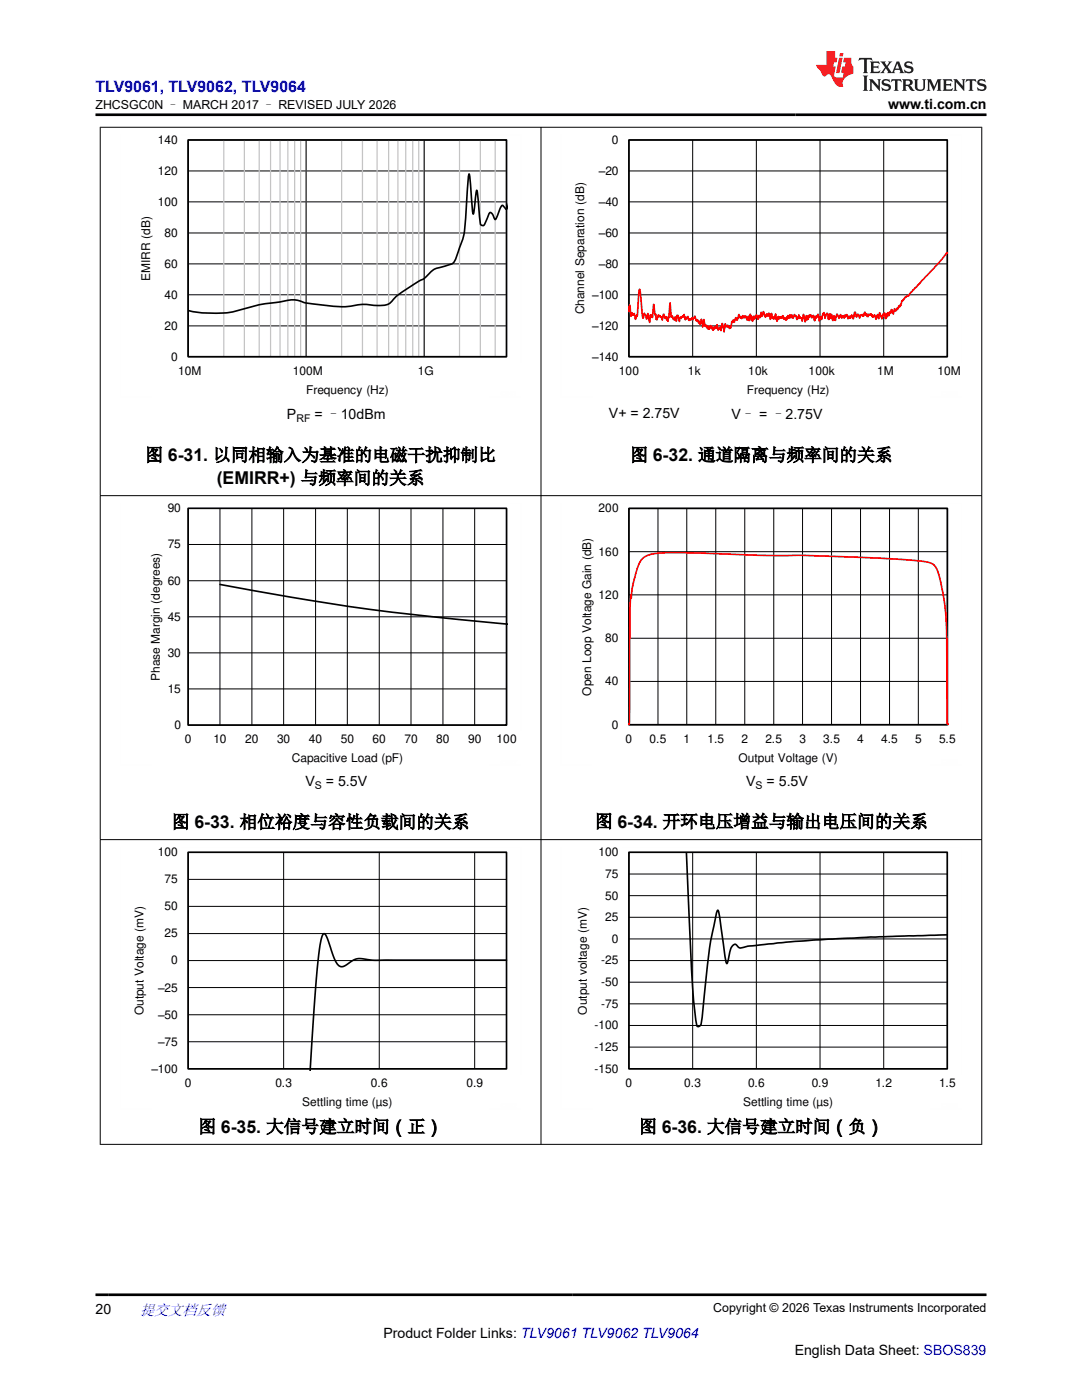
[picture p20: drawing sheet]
<svg xmlns="http://www.w3.org/2000/svg" width="216mm" height="279mm" viewBox="0 0 216 279" stroke-linecap="round" stroke-linejoin="round" font-family="sans-serif">
<defs><g id="words">
<g font-size="3.5">
<text x="29" y="92">图 6-31. 以同相输入为基准的电磁干扰抑制比</text>
<text x="125.8" y="92">图 6-32. 通道隔离与频率间的关系</text>
<text x="43.2" y="96.6">(EMIRR+) 与频率间的关系</text>
<text x="34.3" y="165.2">图 6-33. 相位裕度与容性负载间的关系</text>
<text x="118.7" y="165.2">图 6-34. 开环电压增益与输出电压间的关系</text>
<text x="39.6" y="226.1">图 6-35. 大信号建立时间（正）</text>
<text x="127.5" y="226.1">图 6-36. 大信号建立时间（负）</text>
</g>
<text font-size="3.2" fill="#00f" x="19" y="18.3">TLV9061, TLV9062, TLV9064</text>
<text font-size="3" fill="#00f" x="27.9" y="262.4">提交文档反馈</text>
<g font-size="2.8">
<text x="177.2" y="21.7">www.ti.com.cn</text>
<text x="57.3" y="83.7">P</text>
<text x="62.7" y="83.7">= –10dBm</text>
<text x="121.5" y="83.4">V+ = 2.75V</text>
<text x="146" y="83.7">V– = –2.75V</text>
<text x="60.9" y="156.9">V</text>
<text x="65" y="156.9">= 5.5V</text>
<text x="148.9" y="156.9">V</text>
<text x="153" y="156.9">= 5.5V</text>
<text x="19" y="262.1">20</text>
<text x="76.5" y="266.9">Product Folder Links: TLV9061 TLV9062 TLV9064</text>
<text x="158.6" y="270.3">English Data Sheet: SBOS839</text>
</g>
<g font-size="2.5">
<text x="19.1" y="21.8">ZHCSGC0N – MARCH 2017 – REVISED JULY 2026</text>
<text x="142.3" y="261.8">Copyright © 2026 Texas Instruments Incorporated</text>
</g>
<g font-size="2.4">
<text x="31.5" y="28.7">140</text>
<text x="122.1" y="28.7">0</text>
<text x="31.5" y="34.9">120</text>
<text x="119.5" y="34.9">±20</text>
<text x="31.5" y="41.1">100</text>
<text x="119.5" y="41.1">±40</text>
<text x="32.8" y="47.3">80</text>
<text x="119.5" y="47.3">±60</text>
<text x="32.8" y="53.4">60</text>
<text x="119.5" y="53.5">±80</text>
<text x="30" y="56" transform="rotate(-90 30 56)">EMIRR (dB)</text>
<text x="32.8" y="59.6">40</text>
<text x="118.2" y="59.7">±100</text>
<text x="32.8" y="65.8">20</text>
<text x="116.6" y="62.8" transform="rotate(-90 116.6 62.8)">Channel Separation (dB)</text>
<text x="118.2" y="65.8">±120</text>
<text x="34.2" y="72">0</text>
<text x="35.6" y="74.8">10M</text>
<text x="58.4" y="74.8">100M</text>
<text x="83.4" y="74.8">1G</text>
<text x="118.2" y="72">±140</text>
<text x="123.5" y="74.8">100</text>
<text x="137.3" y="74.8">1k</text>
<text x="149.3" y="74.8">10k</text>
<text x="161.4" y="74.8">100k</text>
<text x="175" y="74.8">1M</text>
<text x="187" y="74.8">10M</text>
<text x="61.1" y="78.6">Frequency (Hz)</text>
<text x="149.1" y="78.6">Frequency (Hz)</text>
<text x="33.5" y="102.2">90</text>
<text x="119.5" y="102.2">200</text>
<text x="33.5" y="109.4">75</text>
<text x="119.5" y="110.9">160</text>
<text x="33.5" y="116.7">60</text>
<text x="119.5" y="119.5">120</text>
<text x="33.5" y="123.9">45</text>
<text x="33.5" y="131.1">30</text>
<text x="120.8" y="128.2">80</text>
<text x="31.9" y="135.9" transform="rotate(-90 31.9 135.9)">Phase Margin (degrees)</text>
<text x="120.8" y="136.8">40</text>
<text x="33.5" y="138.3">15</text>
<text x="117.9" y="138.8" transform="rotate(-90 117.9 138.8)">Open Loop Voltage Gain (dB)</text>
<text x="34.8" y="145.5">0</text>
<text x="36.9" y="148.4">0</text>
<text x="42.6" y="148.4">10</text>
<text x="48.9" y="148.4">20</text>
<text x="55.3" y="148.4">30</text>
<text x="61.6" y="148.4">40</text>
<text x="68" y="148.4">50</text>
<text x="74.3" y="148.4">60</text>
<text x="80.7" y="148.4">70</text>
<text x="87.1" y="148.4">80</text>
<text x="93.4" y="148.4">90</text>
<text x="99.1" y="148.4">100</text>
<text x="122.1" y="145.4">0</text>
<text x="124.8" y="148.3">0</text>
<text x="129.6" y="148.3">0.5</text>
<text x="136.4" y="148.3">1</text>
<text x="141.2" y="148.3">1.5</text>
<text x="147.9" y="148.3">2</text>
<text x="152.7" y="148.3">2.5</text>
<text x="159.5" y="148.3">3</text>
<text x="164.3" y="148.3">3.5</text>
<text x="171" y="148.3">4</text>
<text x="175.8" y="148.3">4.5</text>
<text x="182.6" y="148.3">5</text>
<text x="187.4" y="148.3">5.5</text>
<text x="58.2" y="152.2">Capacitive Load (pF)</text>
<text x="147.4" y="152.1">Output Voltage (V)</text>
<text x="31.5" y="170.9">100</text>
<text x="119.4" y="170.9">100</text>
<text x="32.8" y="176.3">75</text>
<text x="120.8" y="179.5">50</text>
<text x="120.8" y="175.2">75</text>
<text x="32.8" y="181.7">50</text>
<text x="120.8" y="183.8">25</text>
<text x="32.8" y="187.1">25</text>
<text x="122.1" y="188.2">0</text>
<text x="31.5" y="197.9">±25</text>
<text x="34.2" y="192.5">0</text>
<text x="120" y="196.8">-50</text>
<text x="120" y="192.5">-25</text>
<text x="28.6" y="202.6" transform="rotate(-90 28.6 202.6)">Output Voltage (mV)</text>
<text x="31.5" y="203.3">±50</text>
<text x="117.1" y="202.5" transform="rotate(-90 117.1 202.5)">Output voltage (mV)</text>
<text x="120" y="201.1">-75</text>
<text x="31.5" y="208.7">±75</text>
<text x="118.6" y="209.8">-125</text>
<text x="118.6" y="205.5">-100</text>
<text x="30.2" y="214.1">±100</text>
<text x="118.6" y="214.1">-150</text>
<text x="36.9" y="216.9">0</text>
<text x="54.9" y="216.9">0.3</text>
<text x="60.3" y="220.7">Settling time (µs)</text>
<text x="74" y="216.9">0.6</text>
<text x="93.1" y="216.9">0.9</text>
<text x="124.8" y="216.9">0</text>
<text x="136.5" y="216.9">0.3</text>
<text x="148.3" y="220.7">Settling time (µs)</text>
<text x="149.3" y="216.9">0.6</text>
<text x="162" y="216.9">0.9</text>
<text x="174.7" y="216.9">1.2</text>
<text x="187.4" y="216.9">1.5</text>
</g>
<g font-size="2.1">
<text x="59.1" y="84.3">RF</text>
<text x="62.8" y="157.5">S</text>
<text x="150.8" y="157.4">S</text>
</g>
</g></defs>
<g fill="none" stroke="#000" stroke-width=".2">
<path d="M19.9 25.4h176.1M20 25.3v203.1M37.6 34.1h63.5M61.1 27.9v43.3M84.6 27.9v43.3M101.1 27.9h-63.5v43.3h63.5M107.9 25.3v203.1M125.5 27.9h63.5v43.3h-63.5zM125.5 34.1h63.5M138.2 27.9v43.3M150.9 27.9v43.3M163.6 27.9v43.3"/>
<path d="M176.3 27.9v43.3M195.9 25.3v203.1M37.6 58.8h63.5M37.6 52.7h63.5M37.6 46.5h63.5M37.6 40.3h63.5M125.5 58.8h63.5M125.5 52.7h63.5M125.5 46.5h63.5M125.5 40.3h63.5M37.6 65h63.5M125.5 65h63.5"/>
<path d="M19.9 98.9h176.1M37.6 101.5h63.5v43.2h-63.5zM37.6 115.9h63.5M37.6 108.7h63.5M43.9 101.5v43.2M50.3 101.5v43.2M56.6 101.5v43.2M63 101.5v43.2M69.3 101.5v43.2M75.7 101.5v43.2M82 101.5v43.2M88.4 101.5v43.2"/>
<path d="M94.7 101.5v43.2M125.5 101.4h63.5v43.3h-63.5zM125.5 118.7h63.5M125.5 110.1h63.5M131.3 101.4v43.3M137 101.4v43.3M142.8 101.4v43.3M148.6 101.4v43.3M154.4 101.4v43.3M160.1 101.4v43.3M165.9 101.4v43.3M171.7 101.4v43.3"/>
<path d="M177.5 101.4v43.3M183.2 101.4v43.3M37.6 137.5h63.5M37.6 130.3h63.5M37.6 123.1h63.5M125.5 136h63.5M125.5 127.4h63.5M19.9 167.6h176.1M37.6 175.5h63.5M56.6 170.1v43.2M75.7 170.1v43.2M94.7 170.1v43.2"/>
<path d="M101.1 170.1h-63.5v43.2h63.5M125.5 170.1h63.5v43.2h-63.5zM125.5 178.7h63.5M125.5 174.4h63.5M138.2 170.1v43.2M150.9 170.1v43.2M163.6 170.1v43.2M176.3 170.1v43.2M37.6 197.1h63.5M37.6 191.7h63.5M37.6 186.3h63.5M37.6 180.9h63.5"/>
<path d="M125.5 191.7h63.5M125.5 196h63.5M125.5 187.4h63.5M125.5 183.1h63.5M37.6 207.9h63.5M37.6 202.5h63.5M125.5 209h63.5M125.5 204.7h63.5M125.5 200.3h63.5M19.9 228.4h176.1"/>
</g>
<g fill="none" stroke="#c4c4c4" stroke-width=".25">
<path d="M37.5 27.9v43.3M44.7 27.9v43.3M48.8 27.9v43.3M51.7 27.9v43.3M54 27.9v43.3M55.9 27.9v43.3M57.4 27.9v43.3M58.8 27.9v43.3M60 27.9v43.3M61.1 27.9v43.3M68.2 27.9v43.3M72.3 27.9v43.3"/>
<path d="M75.2 27.9v43.3M77.5 27.9v43.3M79.4 27.9v43.3M81 27.9v43.3M82.4 27.9v43.3M83.6 27.9v43.3M84.6 27.9v43.3M91.7 27.9v43.3M95.8 27.9v43.3M98.8 27.9v43.3M101.1 27.9v43.3"/>
</g>
<path d="M37.5 27.9h63.6v43.3h-63.6zM125.5 27.9h63.5v43.3h-63.5zM101.4 41.1a.61 .61 0 0 1-.5 .6l-.7-.7-.4 .6-.9 2.1-.1 .1-.1-.1-.3-.7a.64 .64 0 0 0-.7-.5l-.7 1.6a.78 .78 0 0 1-1 .8 6.5 6.5 0 0 1-.4-2.8l-.4-4.1-.6 4.1-.2 .6-.6-6.6-.2-1.4-.4 4.4a54.9 54.9 0 0 1-.8 8.5l-.5 1.4a12.1 12.1 0 0 1-1.6 3.6l-1.5 .5a5.1 5.1 0 0 0-3.8 2.2l-.4 .3a28.5 28.5 0 0 0-7.1 5.1 10.4 10.4 0 0 1-4.6 0l-1.1 .1a18 18 0 0 1-7.8 0 14.5 14.5 0 0 1-4.9-.9h-1.3l-1.5 .3a38.6 38.6 0 0 0-9.6 2 24.6 24.6 0 0 1-9.2-.2M37.5 101.4h63.6v43.3h-63.6zM43.9 116.6l17.5 3.1a508.3 508.3 0 0 0 40 4.9M125.5 101.5h63.5v43.1h-63.5zM37.5 170.1h63.6v43.2h-63.6zM125.5 170.1h63.5v43.2h-63.5zM137 170l.5 12.4a193.3 193.3 0 0 0 1.6 22.3l.1 .2h.3l.4-.5 .7-6a94.1 94.1 0 0 1 2.4-16.5l.3-.2 .2 .9 1.2 8.3 .3 1.4a2.77 2.77 0 0 0 .5-1.9 1.97 1.97 0 0 1 1.2-2l.4 .4a1.11 1.11 0 0 0 1.6 .2l6.4-.8 7.7-.6 11-.6 15.2-.4M101.1 191.6h-26.8a7.3 7.3 0 0 0-3.6-.1l-1.3 .9a1.38 1.38 0 0 1-1.5 .5 1.38 1.38 0 0 1-1-1.2l-.8-2a10.2 10.2 0 0 0-1.4-3.4 2.57 2.57 0 0 0-.8 2.1l-.8 7.7-1.2 17.5" fill="none" stroke="#000" stroke-width=".33"/>
<g fill="none" stroke="#fefefe" stroke-width=".2" stroke-dasharray=".4 .1" stroke-linecap="butt">
<path d="M24 26.9v52.3M36.3 26.9h67.7M104 26.9v45.5M111.9 26.9v52.3M124.2 26.9h67.7M191.9 26.9v45.5M24 79.2h6.2M97.8 79.2h6.2M111.9 79.2h6.2M185.7 79.2h6.2M24 100.4v52.4M36.3 100.4h67.7"/>
<path d="M104 100.4v45.5M111.9 100.4v52.3M124.2 100.4h67.7M191.9 100.4v45.4M24 152.7h6.2M97.8 152.7h6.2M111.9 152.6h6.2M185.7 152.6h6.2M24 169.1v52.2M36.3 169.1h67.7M104 169.1v45.4M111.9 169.1v52.2"/>
<path d="M124.2 169.1h67.7M191.9 169.1v45.4M24 221.3h6.2M97.8 221.3h6.2M111.9 221.3h6.2M185.7 221.3h6.2"/>
</g>
<path d="M189 50.4l-2.7 3.2-4.8 5-.2 .4-.7 .3-.3 .6-.4 .2-.2 .9-.1-.2-.1 .4-.2-.1v.4l-.2 .3-.1-.3-.3 .6-.2-.5-.2 1.1-.4-.9-.1 .6-.1 .1-.1-.3-.2 .8-.2-.6v.5l-.1-.4-.3 1-.1-.2v.3l-.2-1.2-.2 .6-.1-.3-.1 .5M125.4 62.2l.3-1.3 .2 2.2 .1-.7 .2 .5 .4-.3 .2 1.1 .1-.6 .1 .1 .1-.4 .1 .2 .2-4.2 .2-1.1 .7 5.8 .3-1 .2 .4 .2 .8 .3-1.1 .3 1.7 .2-1.5 .1 .3v-.2l.3 .5 .2-2.7 .5 3 .1-.1 .1 .2 .3-1 .2 .3 .1-.1 .1 .3 .1-.1 .1 .1 .1 .6 .3-1.2 .4 .9v-.4h.2l.1 .6 .1 .1 .1 .2 .1-.8 .1 .1 .2-3 .2 2.8 .1-.1 .1 .2 .1-.2 .1 .5h.1v.2l.1-.1 .1 .1 .2-.6 .1 .8 .2-1.1 .1 .3v-.3l.1 .1 .3 1.2 .1-.8 .1 .1v-.3l.1 .4 .3-.5 .1 .2 .2-.5 .2 1 .2-.5 .2 .3 .2-.4 .2 .8 .2-.4h.1l.1 .2 .2-.4 .2 .4 .4-.7 .2 .9v-.2l.2 .2 .1-.2 .2 .6 .1-.2v.2l.1-.3 .1 .6 .2-1 .3 1.5 .3-1.4 .2 1.2 .1-.1v.2l.1-.2 .1 .4v-.3l.2 .6 .1-.4 .2 .5 .3-.7 .1 .5 .1-.1 .1 .2v-.3l.2 .6 .2-.6 .1 .3 .2-.5 .1 .4 .1-.1 .1-.6 .2 1.1 .3-.4 .1 .2 .1-.5 .1 .8 .2-1.4 .4 1.6M176.1 63l-.1 .6-.5-1.2-.1 1.2-.2-.2-.1-.6-.3 .9-.3-.8-.3 .4v-.3l-.1 .3v-.4l-.1 .2-.2-.5-.1 .2h-.3v.1l-.1-.2-.1 .5v-.2l-.2 .2-.1-.6v.3l-.2-.1-.2-.5-.2 .8v-.2l-.2 .2v-.3l-.1 .2-.3-.1-.2 .6-.2-.7h-.3l-.1 .5-.3-1-.3 1.4-.1-.7-.1 .1-.1-.2-.3 .6-.1-.1-.1 .1-.1-.4-.2 .5-.2-.8-.2 .4-.2-.3-.1 .5-.1-.2v.2l-.1-.1v-.3l-.1 .2-.1-.1-.1 .4-.3-.7-.3 .7-.4-.8-.3 1.3-.1-.3-.1 .2-.1-.9-.2 1-.3-1.3-.1 .8-.3-.8-.1 1.1-.2-1-.2-.3-.4 1-.2-1.1-.1 .3-.1-.1-.3 1.2-.2-.6-.2 .9-.3-1.4v.5l-.2-.2-.2 .5-.1-.4-.2 .9-.2-1.1-.4 .5v-.5l-.1 .2-.1-.2-.2 .4-.1-.4v.5l-.2-.4v.7v-.3l-.1 .4-.2-.8-.2 1.3-.1-1-.1 .2-.2-.8-.2 1.4-.1-.6-.1 .1-.2-.3-.1 .2-.2-.6-.2 .7v-.2l-.2 .4-.2-.8-.1 .1-.2-.3-.3 .7-.2-.6-.2 .5-.2-.6-.2 .7-.2-.5v.5l-.1-.3-.1 .6-.1-.3-.1 .4-.2-.5v.2l-.2-.2v.2l-.2-.6-.2 .5-.1-.2h-.3v.2l-.1-.2v.3l-.2-.4v.4l-.1-.3-.2 .8-.2-1.4-.3 .9-.1-.4-.1 .4-.1-.2-.1 .1-.2-.9-.1 1-.1 .1-.1-1-.2-.2-.1 .6-.3-.4-.3 .6-.4-1.1-.2 .9-.2-.8-.2 1-.1 .1-.1-.5-.2 .2v.6l-.3-.9-.3 .7-.1-.4v.5l-.1-.4-.1 .4-.1-.5-.2 1-.4-1.4-.1 1.2-.1 .1-.2-.9-.1 .7-.1-.2v.2l-.2-.7-.2 .1-.1 .2-.1-.3-.1 .3-.2-.4-.2 .6-.2-.4-.1 .2-.1-.2h-.1v-.4l-.4 1.1-.1-.2-.1 .1-.1-.4-.3 .9-.1-.4v.1l-.2-.1v.5l-.2-.2-.2 1.2-.1-.3-.2 .4-.2-.5-.1 .2-.1-.3v.2l-.1-.1-.1 .2-.2-.6-.2 1.6-.1-.3M162.8 110.9l12 .5 7.2 .4 3.3 .4 .7 .3 .5 .5 .6 1 .5 1.9 .7 3.4 .4 2.9 .2 4.6 .1 17.3v.4l.3 .1M162.8 110.9l-10.6-.1-18.3-.5-3.8 .3-1.1 .3-.7 .5-.8 1.1-.5 1.6-.8 3.1-.2 2.2-.1-.7-.1 .1-.1 4.5-.1 20.6v.6l-.2-.1" fill="none" stroke="#f00" stroke-width=".33"/>
<path d="M171.5 11.6l-.2 .5 .5-.2h.6v.1v2.2l-.2 .4h1l-.2-.4v-2.2v-.1h.5l.6 .2-.2-.5zM173.6 12.3l.2 .4v1.5l-.2 .4h1.9l.1-.6a1.08 1.08 0 0 1-1.3 .2v-.7h.6l.4 .2v-.7l-.4 .2h-.6v-.5l.2-.2a1 1 0 0 1 1 .3l-.1-.5zM175.7 12.3l.9 1.1-1 1.2h.9l-.2-.2 .5-.8 .4 .8-.2 .2h1.6l-.2-.2 .2-.5h.9l.1 .5-.1 .2h.9l-.2-.3-.8-2h-.5l-.9 2.2-.9-1.1 .9-1.1h-.8l.2 .2-.4 .6-.4-.6 .2-.2zM179 12.7l.4 1h-.7zM180.7 12.4a.65 .65 0 0 0-.2 .7 .65 .65 0 0 0 .6 .5l.6 .1 .1 .3a.79 .79 0 0 1-.7 .4 .79 .79 0 0 1-.7-.5l.1 .7 .2-.1a.93 .93 0 0 0 1.1 .1 .93 .93 0 0 0 .4-1 1.46 1.46 0 0 0-1.2-.6l-.1-.3a1.09 1.09 0 0 1 1.2 .2l-.2-.6-.1 .1-.5-.2zM172.2 15.1l.2 .4v2.2l-.2 .4h1l-.2-.4v-2.2l.2-.4zM173.4 15.8l.2 .4v1.5l-.2 .4h.8l-.3-.4 .1-1.3 1.6 1.8v-2l.2-.4h-.7l.1 .2 .1 1.1-1.2-1.3zM176.2 15.9a.65 .65 0 0 0-.2 .8 .65 .65 0 0 0 .6 .4l.6 .2 .1 .2a.79 .79 0 0 1-.7 .4 .79 .79 0 0 1-.7-.5l.1 .7 .2-.1a.93 .93 0 0 0 1.1 .1 .93 .93 0 0 0 .4-.9 1.46 1.46 0 0 0-1.2-.6l-.1-.4a1.09 1.09 0 0 1 1.2 .2l-.1-.6-.2 .1-.5-.1zM177.9 15.8l-.1 .6a.63 .63 0 0 1 .8-.3v1.6l-.3 .4h1l-.2-.4v-1.6a.66 .66 0 0 1 .8 .3l-.1-.6zM180 15.8l.2 .4v1.5l-.2 .4h1l-.2-.2-.1-.7h.5l.1 .2a.79 .79 0 0 0 1.2 .6l-1-.9a.61 .61 0 0 0 .6-.6 .61 .61 0 0 0-.5-.7zM180.8 16.1h.1a.47 .47 0 0 1 .5 .1 .47 .47 0 0 1 .1 .5l-.1 .1-.7 .1zM182.3 15.8l.2 .2a2.27 2.27 0 0 0 .4 2 1.04 1.04 0 0 0 1.7-.7v-1.3l.2-.2h-.8l.2 .4v1.1a.6 .6 0 0 1-.6 .6 .6 .6 0 0 1-.6-.6v-1.1l.3-.4zM184.9 15.8l.2 .4v1.5l-.2 .4h.8l-.3-.4v-1.4l.9 1.9 .9-1.9v1.4l-.3 .4h1l-.2-.4v-1.5l.2-.4h-.8l-.7 1.5-.6-1.5zM188.1 15.8l.2 .4v1.5l-.2 .4h1.9l.1-.6a1.09 1.09 0 0 1-1.3 .2v-.7h.6l.4 .2v-.6l-.4 .2h-.6v-.6l.2-.1a1.01 1.01 0 0 1 1 .3l-.1-.6zM190.2 15.8l.3 .4v1.5l-.3 .4h.8l-.2-.4v-1.3l1.6 1.8v-2l.2-.4h-.7l.2 .2v1.1l-1.2-1.3zM192.8 15.8l-.1 .6a.63 .63 0 0 1 .8-.3v1.6l-.3 .4h1l-.2-.4v-1.6a.66 .66 0 0 1 .8 .3l-.1-.6zM195.2 15.9a.65 .65 0 0 0-.2 .8 .65 .65 0 0 0 .6 .4l.6 .2 .2 .2a.79 .79 0 0 1-.7 .4 .79 .79 0 0 1-.7-.5l.1 .7 .2-.1a.93 .93 0 0 0 1 .1 .93 .93 0 0 0 .5-.9 1.46 1.46 0 0 0-1.3-.6v-.4a1.09 1.09 0 0 1 1.2 .2l-.2-.6-.2 .1-.5-.1z" fill="#231f20"/>
<path d="M164.9 10.2v2.8h-2l.1 .3 .8 1a.95 .95 0 0 0 1 .9 .59 .59 0 0 1 .5-.4 .59 .59 0 0 1 .5 .4l.4 .7a1.59 1.59 0 0 0 2.1 1.4 1.61 1.61 0 0 1 1-2.3l1-.3-.1-1.5a1.59 1.59 0 0 1-.3-1.7h-1.5l-.2 .9h.6l-.2 .9h-.5l-.2 1v.2l.4 .1-.1 .9h-.7a.73 .73 0 0 1-1-.7l.3-1.5h-.5l.1-.9h.5l.2-.9h-.5v-1.3zM167.4 11.5l-.6 3.1h.7l.6-3.1zM167.6 10.6l-.1 .6h.7l.1-.6z" fill="#ed1c24"/>
<path d="M19 22.9h177.8M19 258.4h177.8" fill="none" stroke="#000" stroke-width=".53"/>
<use href="#words"/>
</svg>
